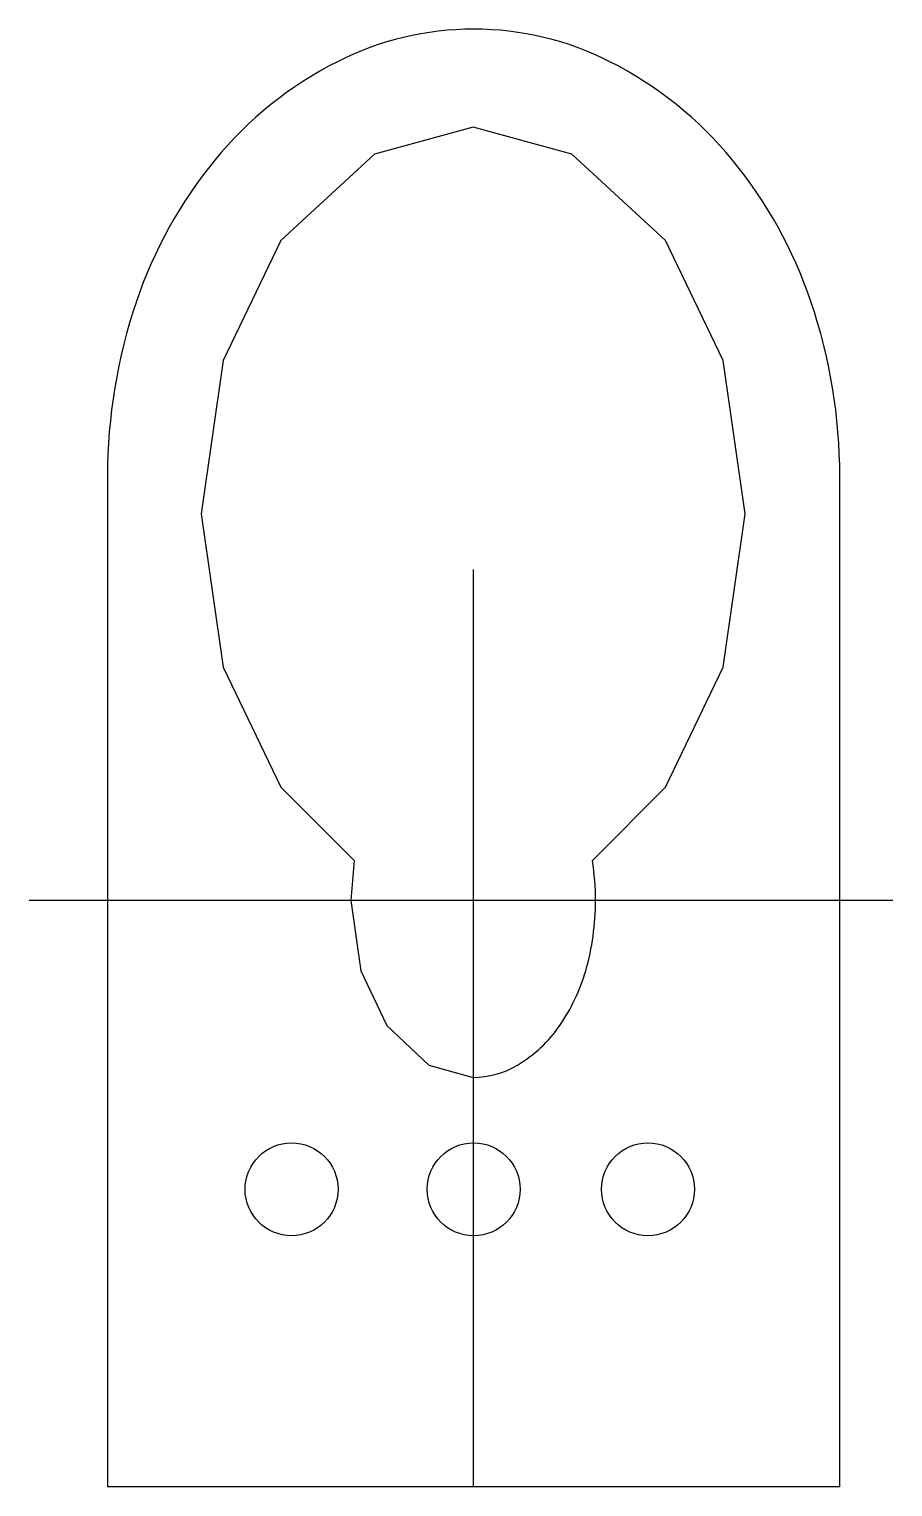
# Model space of a CAD drawing. Extents: x 0.041 to 0.495, y 0 to 0.766.
import ezdxf

# ---------------------------------------------------------------- set-up
doc = ezdxf.new("R2010")
doc.units = 0
doc.header["$MEASUREMENT"] = 0
doc.layers.get('0').update_dxf_attribs({"color": 1, "linetype": 'CONTINUOUS'})
doc.layers.add('EJES', color=1, linetype='CONTINUOUS')

msp = doc.modelspace()

# ---------------------------------------------------------------- linework, layer by layer
msp.add_line((0.4673, 0), (0.08252, 0))
for points in [[(0.4673, 0), (0.4673, 0.5308, 0.081918), (0.45214, 0.62272, 0.090015), (0.41095, 0.69697, 0.10447), (0.34651, 0.74871, 0.117637), (0.27491, 0.7658, 0.117637), (0.20331, 0.74871, 0.10447), (0.13887, 0.69697, 0.090015), (0.09768, 0.62272, 0.081918), (0.08252, 0.5308), (0.08252, 0)], [(0.27468, 0.21512, 0.135625), (0.29794, 0.22155, 0.106924), (0.32014, 0.24232, 0.081746), (0.33379, 0.27114, 0.069925), (0.33897, 0.30799, 0.039592), (0.3373, 0.32907, 0.081746)]]:
    msp.add_lwpolyline(points, format="xyb")
msp.add_lwpolyline([(0.3373, 0.32907), (0.37573, 0.3675), (0.40609, 0.43064), (0.41758, 0.51116), (0.40609, 0.59168), (0.37573, 0.65483), (0.32653, 0.7002), (0.27468, 0.71433), (0.22282, 0.7002), (0.17363, 0.65483), (0.14326, 0.59168), (0.13177, 0.51116), (0.14326, 0.43064), (0.17363, 0.3675), (0.21206, 0.32907), (0.21038, 0.30799), (0.21556, 0.27114), (0.22921, 0.24232), (0.25141, 0.22155), (0.27468, 0.21512)])
for centre in [(0.17922, 0.15633), (0.27491, 0.15633), (0.3665, 0.15633)]:
    msp.add_circle(centre, 0.02442)
at = {"layer": 'EJES'}
for p, q in [((0.27491, 0), (0.27491, 0.48184)), ((0.49518, 0.30799), (0.04134, 0.30799))]:
    msp.add_line(p, q, dxfattribs=at)

doc.saveas('drawing.dxf')
